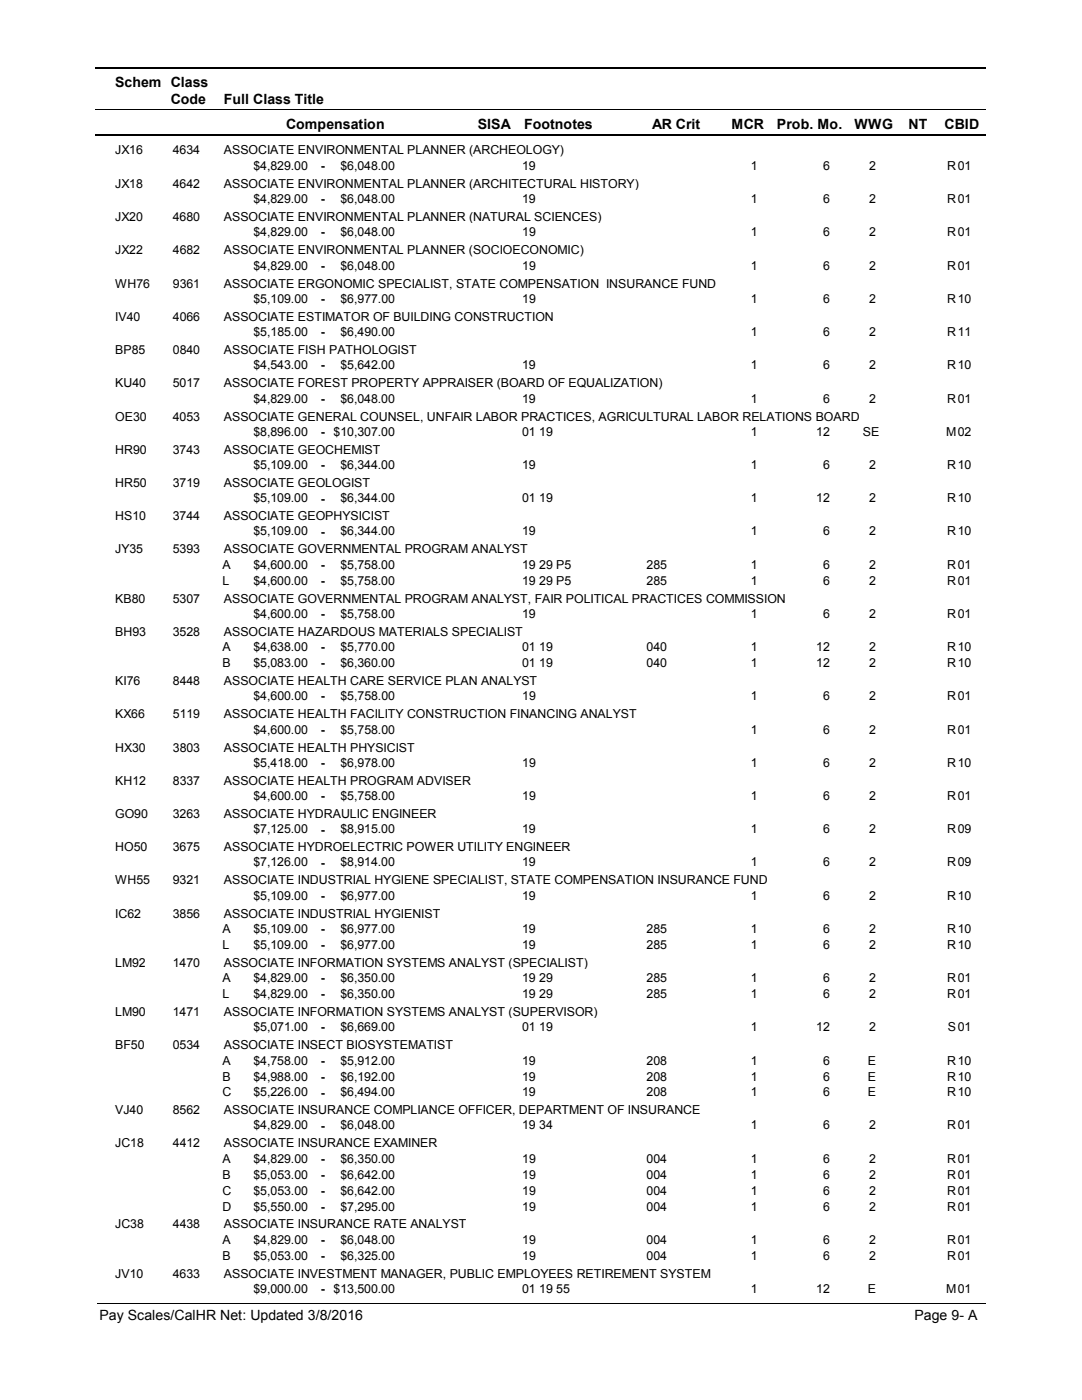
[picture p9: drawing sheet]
<svg xmlns="http://www.w3.org/2000/svg" width="216mm" height="279mm" viewBox="0 0 216 279" stroke-linecap="round" stroke-linejoin="round" font-family="sans-serif">
<defs><g id="words">
<g font-size="2.8">
<text x="23" y="17.3">Schem Class</text>
<text x="34.1" y="20.7">Code</text>
<text x="44.6" y="20.7">Full Class Title</text>
<text x="57.1" y="25.7">Compensation</text>
<text x="95.3" y="25.7">SISA</text>
<text x="104.6" y="25.7">Footnotes</text>
<text x="130.2" y="25.7">AR Crit</text>
<text x="146" y="25.7">MCR</text>
<text x="155.1" y="25.7">Prob. Mo.</text>
<text x="170.5" y="25.7">WWG</text>
<text x="181.3" y="25.7">NT</text>
<text x="188.5" y="25.7">CBID</text>
<text x="19.8" y="263.4">Pay Scales/CalHR Net: Updated 3/8/2016</text>
<text x="182.5" y="263.4">Page 9- A</text>
</g>
<g font-size="2.5">
<text x="23" y="30.8">JX16</text>
<text x="34.5" y="30.8">4634</text>
<text x="44.7" y="30.8">ASSOCIATE ENVIRONMENTAL PLANNER (ARCHEOLOGY)</text>
<text x="50.6" y="33.9">$4,829.00</text>
<text x="64" y="33.9">-</text>
<text x="67.9" y="33.9">$6,048.00</text>
<text x="104.2" y="33.9">19</text>
<text x="149.8" y="33.9">1</text>
<text x="164.3" y="33.9">6</text>
<text x="173.5" y="33.9">2</text>
<text x="189" y="33.9">R</text>
<text x="191.1" y="33.9">01</text>
<text x="23" y="37.5">JX18</text>
<text x="34.5" y="37.5">4642</text>
<text x="44.7" y="37.5">ASSOCIATE ENVIRONMENTAL PLANNER (ARCHITECTURAL HISTORY)</text>
<text x="50.6" y="40.5">$4,829.00</text>
<text x="64" y="40.6">-</text>
<text x="67.9" y="40.5">$6,048.00</text>
<text x="104.2" y="40.5">19</text>
<text x="149.8" y="40.5">1</text>
<text x="164.3" y="40.5">6</text>
<text x="173.5" y="40.5">2</text>
<text x="189" y="40.5">R</text>
<text x="191.1" y="40.5">01</text>
<text x="23" y="44.1">JX20</text>
<text x="34.5" y="44.1">4680</text>
<text x="44.7" y="44.1">ASSOCIATE ENVIRONMENTAL PLANNER (NATURAL SCIENCES)</text>
<text x="50.6" y="47.2">$4,829.00</text>
<text x="64" y="47.2">-</text>
<text x="67.9" y="47.2">$6,048.00</text>
<text x="104.2" y="47.2">19</text>
<text x="149.8" y="47.2">1</text>
<text x="164.3" y="47.2">6</text>
<text x="173.5" y="47.2">2</text>
<text x="189" y="47.2">R</text>
<text x="191.1" y="47.2">01</text>
<text x="23" y="50.7">JX22</text>
<text x="34.5" y="50.7">4682</text>
<text x="44.7" y="50.7">ASSOCIATE ENVIRONMENTAL PLANNER (SOCIOECONOMIC)</text>
<text x="50.6" y="53.8">$4,829.00</text>
<text x="64" y="53.8">-</text>
<text x="67.9" y="53.8">$6,048.00</text>
<text x="104.2" y="53.8">19</text>
<text x="149.8" y="53.8">1</text>
<text x="164.3" y="53.8">6</text>
<text x="173.5" y="53.8">2</text>
<text x="189" y="53.8">R</text>
<text x="191.1" y="53.8">01</text>
<text x="23" y="57.4">WH76</text>
<text x="34.5" y="57.4">9361</text>
<text x="44.7" y="57.4">ASSOCIATE ERGONOMIC SPECIALIST, STATE COMPENSATION INSURANCE FUND</text>
<text x="23" y="64">IV40</text>
<text x="34.5" y="64">4066</text>
<text x="44.7" y="64">ASSOCIATE ESTIMATOR OF BUILDING CONSTRUCTION</text>
<text x="50.6" y="60.4">$5,109.00</text>
<text x="64" y="60.5">-</text>
<text x="67.9" y="60.4">$6,977.00</text>
<text x="104.2" y="60.4">19</text>
<text x="149.8" y="60.4">1</text>
<text x="164.3" y="60.4">6</text>
<text x="173.5" y="60.4">2</text>
<text x="189" y="60.4">R</text>
<text x="191.1" y="60.4">10</text>
<text x="23" y="70.6">BP85</text>
<text x="34.5" y="70.6">0840</text>
<text x="44.7" y="70.6">ASSOCIATE FISH PATHOLOGIST</text>
<text x="50.6" y="67.1">$5,185.00</text>
<text x="64" y="67.1">-</text>
<text x="67.9" y="67.1">$6,490.00</text>
<text x="149.8" y="67.1">1</text>
<text x="164.3" y="67.1">6</text>
<text x="173.5" y="67.1">2</text>
<text x="189" y="67.1">R</text>
<text x="191.1" y="67.1">11</text>
<text x="23" y="77.3">KU40</text>
<text x="34.5" y="77.3">5017</text>
<text x="44.7" y="77.3">ASSOCIATE FOREST PROPERTY APPRAISER (BOARD OF EQUALIZATION)</text>
<text x="50.6" y="73.7">$4,543.00</text>
<text x="64" y="73.7">-</text>
<text x="67.9" y="73.7">$5,642.00</text>
<text x="104.2" y="73.7">19</text>
<text x="149.8" y="73.7">1</text>
<text x="164.3" y="73.7">6</text>
<text x="173.5" y="73.7">2</text>
<text x="189" y="73.7">R</text>
<text x="191.1" y="73.7">10</text>
<text x="23" y="83.9">OE30</text>
<text x="34.5" y="83.9">4053</text>
<text x="44.7" y="83.9">ASSOCIATE GENERAL COUNSEL, UNFAIR LABOR PRACTICES, AGRICULTURAL LABOR RELATIONS BOARD</text>
<text x="50.6" y="80.3">$4,829.00</text>
<text x="64" y="80.4">-</text>
<text x="67.9" y="80.3">$6,048.00</text>
<text x="104.2" y="80.3">19</text>
<text x="149.8" y="80.3">1</text>
<text x="164.3" y="80.3">6</text>
<text x="173.5" y="80.3">2</text>
<text x="189" y="80.3">R</text>
<text x="191.1" y="80.3">01</text>
<text x="50.6" y="87">$8,896.00</text>
<text x="64" y="87">-</text>
<text x="66.6" y="87">$10,307.00</text>
<text x="104.2" y="87">01 19</text>
<text x="149.8" y="87">1</text>
<text x="162.9" y="87">12</text>
<text x="172.2" y="87">SE</text>
<text x="188.8" y="87">M</text>
<text x="191.1" y="87">02</text>
<text x="23" y="90.5">HR90</text>
<text x="34.5" y="90.5">3743</text>
<text x="44.7" y="90.5">ASSOCIATE GEOCHEMIST</text>
<text x="50.6" y="93.6">$5,109.00</text>
<text x="64" y="93.6">-</text>
<text x="67.9" y="93.6">$6,344.00</text>
<text x="104.2" y="93.6">19</text>
<text x="149.8" y="93.6">1</text>
<text x="164.3" y="93.6">6</text>
<text x="173.5" y="93.6">2</text>
<text x="189" y="93.6">R</text>
<text x="191.1" y="93.6">10</text>
<text x="23" y="97.2">HR50</text>
<text x="34.5" y="97.2">3719</text>
<text x="44.7" y="97.2">ASSOCIATE GEOLOGIST</text>
<text x="50.6" y="100.3">$5,109.00</text>
<text x="64" y="100.3">-</text>
<text x="67.9" y="100.3">$6,344.00</text>
<text x="104.2" y="100.3">01 19</text>
<text x="149.8" y="100.3">1</text>
<text x="162.9" y="100.3">12</text>
<text x="173.5" y="100.3">2</text>
<text x="189" y="100.3">R</text>
<text x="191.1" y="100.3">10</text>
<text x="23" y="103.8">HS10</text>
<text x="34.5" y="103.8">3744</text>
<text x="44.7" y="103.8">ASSOCIATE GEOPHYSICIST</text>
<text x="50.6" y="106.9">$5,109.00</text>
<text x="64" y="106.9">-</text>
<text x="67.9" y="106.9">$6,344.00</text>
<text x="104.2" y="106.9">19</text>
<text x="149.8" y="106.9">1</text>
<text x="164.3" y="106.9">6</text>
<text x="173.5" y="106.9">2</text>
<text x="189" y="106.9">R</text>
<text x="191.1" y="106.9">10</text>
<text x="23" y="110.4">JY35</text>
<text x="34.5" y="110.4">5393</text>
<text x="44.4" y="113.5">A</text>
<text x="44.7" y="110.4">ASSOCIATE GOVERNMENTAL PROGRAM ANALYST</text>
<text x="50.6" y="113.5">$4,600.00</text>
<text x="64" y="113.5">-</text>
<text x="67.9" y="113.5">$5,758.00</text>
<text x="104.2" y="113.5">19 29 P5</text>
<text x="129" y="113.5">285</text>
<text x="149.8" y="113.5">1</text>
<text x="164.3" y="113.5">6</text>
<text x="173.5" y="113.5">2</text>
<text x="189" y="113.5">R</text>
<text x="191.1" y="113.5">01</text>
<text x="44.4" y="116.7">L</text>
<text x="50.6" y="116.7">$4,600.00</text>
<text x="64" y="116.7">-</text>
<text x="67.9" y="116.7">$5,758.00</text>
<text x="104.2" y="116.7">19 29 P5</text>
<text x="129" y="116.7">285</text>
<text x="149.8" y="116.7">1</text>
<text x="164.3" y="116.7">6</text>
<text x="173.5" y="116.7">2</text>
<text x="189" y="116.7">R</text>
<text x="191.1" y="116.7">01</text>
<text x="23" y="120.3">KB80</text>
<text x="34.5" y="120.3">5307</text>
<text x="44.7" y="120.3">ASSOCIATE GOVERNMENTAL PROGRAM ANALYST, FAIR POLITICAL PRACTICES COMMISSION</text>
<text x="50.6" y="123.3">$4,600.00</text>
<text x="64" y="123.4">-</text>
<text x="67.9" y="123.3">$5,758.00</text>
<text x="104.2" y="123.3">19</text>
<text x="149.8" y="123.3">1</text>
<text x="164.3" y="123.3">6</text>
<text x="173.5" y="123.3">2</text>
<text x="189" y="123.3">R</text>
<text x="191.1" y="123.3">01</text>
<text x="23" y="126.9">BH93</text>
<text x="34.5" y="126.9">3528</text>
<text x="44.4" y="129.9">A</text>
<text x="44.7" y="126.9">ASSOCIATE HAZARDOUS MATERIALS SPECIALIST</text>
<text x="50.6" y="129.9">$4,638.00</text>
<text x="64" y="130">-</text>
<text x="67.9" y="129.9">$5,770.00</text>
<text x="104.2" y="129.9">01 19</text>
<text x="129" y="129.9">040</text>
<text x="149.8" y="129.9">1</text>
<text x="162.9" y="129.9">12</text>
<text x="173.5" y="129.9">2</text>
<text x="189" y="129.9">R</text>
<text x="191.1" y="129.9">10</text>
<text x="23" y="136.7">KI76</text>
<text x="34.5" y="136.7">8448</text>
<text x="44.4" y="133.1">B</text>
<text x="44.7" y="136.7">ASSOCIATE HEALTH CARE SERVICE PLAN ANALYST</text>
<text x="50.6" y="133.1">$5,083.00</text>
<text x="64" y="133.2">-</text>
<text x="67.9" y="133.1">$6,360.00</text>
<text x="104.2" y="133.1">01 19</text>
<text x="129" y="133.1">040</text>
<text x="149.8" y="133.1">1</text>
<text x="162.9" y="133.1">12</text>
<text x="173.5" y="133.1">2</text>
<text x="189" y="133.1">R</text>
<text x="191.1" y="133.1">10</text>
<text x="23" y="143.3">KX66</text>
<text x="34.5" y="143.3">5119</text>
<text x="44.7" y="143.3">ASSOCIATE HEALTH FACILITY CONSTRUCTION FINANCING ANALYST</text>
<text x="50.6" y="139.8">$4,600.00</text>
<text x="64" y="139.8">-</text>
<text x="67.9" y="139.8">$5,758.00</text>
<text x="104.2" y="139.8">19</text>
<text x="149.8" y="139.8">1</text>
<text x="164.3" y="139.8">6</text>
<text x="173.5" y="139.8">2</text>
<text x="189" y="139.8">R</text>
<text x="191.1" y="139.8">01</text>
<text x="23" y="150">HX30</text>
<text x="34.5" y="150">3803</text>
<text x="44.7" y="150">ASSOCIATE HEALTH PHYSICIST</text>
<text x="50.6" y="146.4">$4,600.00</text>
<text x="64" y="146.4">-</text>
<text x="67.9" y="146.4">$5,758.00</text>
<text x="149.8" y="146.4">1</text>
<text x="164.3" y="146.4">6</text>
<text x="173.5" y="146.4">2</text>
<text x="189" y="146.4">R</text>
<text x="191.1" y="146.4">01</text>
<text x="50.6" y="153">$5,418.00</text>
<text x="64" y="153.1">-</text>
<text x="67.9" y="153">$6,978.00</text>
<text x="104.2" y="153">19</text>
<text x="149.8" y="153">1</text>
<text x="164.3" y="153">6</text>
<text x="173.5" y="153">2</text>
<text x="189" y="153">R</text>
<text x="191.1" y="153">10</text>
<text x="23" y="156.6">KH12</text>
<text x="34.5" y="156.6">8337</text>
<text x="44.7" y="156.6">ASSOCIATE HEALTH PROGRAM ADVISER</text>
<text x="50.6" y="159.7">$4,600.00</text>
<text x="64" y="159.7">-</text>
<text x="67.9" y="159.7">$5,758.00</text>
<text x="104.2" y="159.7">19</text>
<text x="149.8" y="159.7">1</text>
<text x="164.3" y="159.7">6</text>
<text x="173.5" y="159.7">2</text>
<text x="189" y="159.7">R</text>
<text x="191.1" y="159.7">01</text>
<text x="23" y="163.3">GO90</text>
<text x="34.5" y="163.3">3263</text>
<text x="44.7" y="163.3">ASSOCIATE HYDRAULIC ENGINEER</text>
<text x="50.6" y="166.3">$7,125.00</text>
<text x="64" y="166.4">-</text>
<text x="67.9" y="166.3">$8,915.00</text>
<text x="104.2" y="166.3">19</text>
<text x="149.8" y="166.3">1</text>
<text x="164.3" y="166.3">6</text>
<text x="173.5" y="166.3">2</text>
<text x="189" y="166.3">R</text>
<text x="191.1" y="166.3">09</text>
<text x="23" y="169.9">HO50</text>
<text x="34.5" y="169.9">3675</text>
<text x="44.7" y="169.9">ASSOCIATE HYDROELECTRIC POWER UTILITY ENGINEER</text>
<text x="50.6" y="172.9">$7,126.00</text>
<text x="64" y="173">-</text>
<text x="67.9" y="172.9">$8,914.00</text>
<text x="104.2" y="172.9">19</text>
<text x="149.8" y="172.9">1</text>
<text x="164.3" y="172.9">6</text>
<text x="173.5" y="172.9">2</text>
<text x="189" y="172.9">R</text>
<text x="191.1" y="172.9">09</text>
<text x="23" y="176.5">WH55</text>
<text x="34.5" y="176.5">9321</text>
<text x="44.7" y="176.5">ASSOCIATE INDUSTRIAL HYGIENE SPECIALIST, STATE COMPENSATION INSURANCE FUND</text>
<text x="50.6" y="179.6">$5,109.00</text>
<text x="64" y="179.6">-</text>
<text x="67.9" y="179.6">$6,977.00</text>
<text x="104.2" y="179.6">19</text>
<text x="149.8" y="179.6">1</text>
<text x="164.3" y="179.6">6</text>
<text x="173.5" y="179.6">2</text>
<text x="189" y="179.6">R</text>
<text x="191.1" y="179.6">10</text>
<text x="23" y="183.2">IC62</text>
<text x="34.5" y="183.2">3856</text>
<text x="44.7" y="183.2">ASSOCIATE INDUSTRIAL HYGIENIST</text>
<text x="44.4" y="186.2">A</text>
<text x="44.4" y="189.4">L</text>
<text x="50.6" y="186.2">$5,109.00</text>
<text x="50.6" y="189.4">$5,109.00</text>
<text x="64" y="186.3">-</text>
<text x="64" y="189.4">-</text>
<text x="67.9" y="186.2">$6,977.00</text>
<text x="67.9" y="189.4">$6,977.00</text>
<text x="104.2" y="186.2">19</text>
<text x="104.2" y="189.4">19</text>
<text x="129" y="186.2">285</text>
<text x="129" y="189.4">285</text>
<text x="149.8" y="186.2">1</text>
<text x="149.8" y="189.4">1</text>
<text x="164.3" y="186.2">6</text>
<text x="164.3" y="189.4">6</text>
<text x="173.5" y="186.2">2</text>
<text x="173.5" y="189.4">2</text>
<text x="189" y="186.2">R</text>
<text x="189" y="189.4">R</text>
<text x="191.1" y="186.2">10</text>
<text x="191.1" y="189.4">10</text>
<text x="23" y="193">LM92</text>
<text x="34.5" y="193">1470</text>
<text x="44.4" y="196">A</text>
<text x="44.7" y="193">ASSOCIATE INFORMATION SYSTEMS ANALYST (SPECIALIST)</text>
<text x="50.6" y="196">$4,829.00</text>
<text x="64" y="196">-</text>
<text x="67.9" y="196">$6,350.00</text>
<text x="104.2" y="196">19 29</text>
<text x="129" y="196">285</text>
<text x="149.8" y="196">1</text>
<text x="164.3" y="196">6</text>
<text x="173.5" y="196">2</text>
<text x="189" y="196">R</text>
<text x="191.1" y="196">01</text>
<text x="23" y="202.8">LM90</text>
<text x="34.5" y="202.8">1471</text>
<text x="44.4" y="199.2">L</text>
<text x="44.7" y="202.8">ASSOCIATE INFORMATION SYSTEMS ANALYST (SUPERVISOR)</text>
<text x="50.6" y="199.2">$4,829.00</text>
<text x="64" y="199.2">-</text>
<text x="67.9" y="199.2">$6,350.00</text>
<text x="104.2" y="199.2">19 29</text>
<text x="129" y="199.2">285</text>
<text x="149.8" y="199.2">1</text>
<text x="164.3" y="199.2">6</text>
<text x="173.5" y="199.2">2</text>
<text x="189" y="199.2">R</text>
<text x="191.1" y="199.2">01</text>
<text x="23" y="209.4">BF50</text>
<text x="34.5" y="209.4">0534</text>
<text x="44.7" y="209.4">ASSOCIATE INSECT BIOSYSTEMATIST</text>
<text x="50.6" y="205.8">$5,071.00</text>
<text x="64" y="205.9">-</text>
<text x="67.9" y="205.8">$6,669.00</text>
<text x="104.2" y="205.8">01 19</text>
<text x="149.8" y="205.8">1</text>
<text x="162.9" y="205.8">12</text>
<text x="173.5" y="205.8">2</text>
<text x="189.2" y="205.8">S</text>
<text x="191.1" y="205.8">01</text>
<text x="44.4" y="212.5">A</text>
<text x="44.4" y="215.7">B</text>
<text x="50.6" y="212.5">$4,758.00</text>
<text x="50.6" y="215.7">$4,988.00</text>
<text x="64" y="212.5">-</text>
<text x="64" y="215.7">-</text>
<text x="67.9" y="212.5">$5,912.00</text>
<text x="67.9" y="215.7">$6,192.00</text>
<text x="104.2" y="212.5">19</text>
<text x="104.2" y="215.7">19</text>
<text x="129" y="212.5">208</text>
<text x="129" y="215.7">208</text>
<text x="149.8" y="212.5">1</text>
<text x="149.8" y="215.7">1</text>
<text x="164.3" y="212.5">6</text>
<text x="164.3" y="215.7">6</text>
<text x="173.2" y="212.5">E</text>
<text x="173.2" y="215.7">E</text>
<text x="189" y="212.5">R</text>
<text x="189" y="215.7">R</text>
<text x="191.1" y="212.5">10</text>
<text x="191.1" y="215.7">10</text>
<text x="44.4" y="218.8">C</text>
<text x="50.6" y="218.8">$5,226.00</text>
<text x="64" y="218.9">-</text>
<text x="67.9" y="218.8">$6,494.00</text>
<text x="104.2" y="218.8">19</text>
<text x="129" y="218.8">208</text>
<text x="149.8" y="218.8">1</text>
<text x="164.3" y="218.8">6</text>
<text x="173.2" y="218.8">E</text>
<text x="189" y="218.8">R</text>
<text x="191.1" y="218.8">10</text>
<text x="23" y="222.4">VJ40</text>
<text x="34.5" y="222.4">8562</text>
<text x="44.7" y="222.4">ASSOCIATE INSURANCE COMPLIANCE OFFICER, DEPARTMENT OF INSURANCE</text>
<text x="50.6" y="225.4">$4,829.00</text>
<text x="64" y="225.5">-</text>
<text x="67.9" y="225.4">$6,048.00</text>
<text x="104.2" y="225.4">19 34</text>
<text x="149.8" y="225.4">1</text>
<text x="164.3" y="225.4">6</text>
<text x="173.5" y="225.4">2</text>
<text x="189" y="225.4">R</text>
<text x="191.1" y="225.4">01</text>
<text x="23" y="229">JC18</text>
<text x="34.5" y="229">4412</text>
<text x="44.4" y="232.1">A</text>
<text x="44.7" y="229">ASSOCIATE INSURANCE EXAMINER</text>
<text x="50.6" y="232.1">$4,829.00</text>
<text x="64" y="232.1">-</text>
<text x="67.9" y="232.1">$6,350.00</text>
<text x="104.2" y="232.1">19</text>
<text x="129" y="232.1">004</text>
<text x="149.8" y="232.1">1</text>
<text x="164.3" y="232.1">6</text>
<text x="173.5" y="232.1">2</text>
<text x="189" y="232.1">R</text>
<text x="191.1" y="232.1">01</text>
<text x="44.4" y="235.3">B</text>
<text x="44.4" y="238.4">C</text>
<text x="50.6" y="235.3">$5,053.00</text>
<text x="50.6" y="238.4">$5,053.00</text>
<text x="64" y="235.3">-</text>
<text x="64" y="238.5">-</text>
<text x="67.9" y="235.3">$6,642.00</text>
<text x="67.9" y="238.4">$6,642.00</text>
<text x="104.2" y="235.3">19</text>
<text x="104.2" y="238.4">19</text>
<text x="129" y="235.3">004</text>
<text x="129" y="238.4">004</text>
<text x="149.8" y="235.3">1</text>
<text x="149.8" y="238.4">1</text>
<text x="164.3" y="235.3">6</text>
<text x="164.3" y="238.4">6</text>
<text x="173.5" y="235.3">2</text>
<text x="173.5" y="238.4">2</text>
<text x="189" y="235.3">R</text>
<text x="189" y="238.4">R</text>
<text x="191.1" y="235.3">01</text>
<text x="191.1" y="238.4">01</text>
<text x="23" y="245.2">JC38</text>
<text x="34.5" y="245.2">4438</text>
<text x="44.4" y="241.6">D</text>
<text x="44.7" y="245.2">ASSOCIATE INSURANCE RATE ANALYST</text>
<text x="50.6" y="241.6">$5,550.00</text>
<text x="64" y="241.6">-</text>
<text x="67.9" y="241.6">$7,295.00</text>
<text x="104.2" y="241.6">19</text>
<text x="129" y="241.6">004</text>
<text x="149.8" y="241.6">1</text>
<text x="164.3" y="241.6">6</text>
<text x="173.5" y="241.6">2</text>
<text x="189" y="241.6">R</text>
<text x="191.1" y="241.6">01</text>
<text x="44.4" y="248.3">A</text>
<text x="44.4" y="251.4">B</text>
<text x="50.6" y="248.3">$4,829.00</text>
<text x="50.6" y="251.4">$5,053.00</text>
<text x="64" y="248.3">-</text>
<text x="64" y="251.5">-</text>
<text x="67.9" y="248.3">$6,048.00</text>
<text x="67.9" y="251.4">$6,325.00</text>
<text x="104.2" y="248.3">19</text>
<text x="104.2" y="251.4">19</text>
<text x="129" y="248.3">004</text>
<text x="129" y="251.4">004</text>
<text x="149.8" y="248.3">1</text>
<text x="149.8" y="251.4">1</text>
<text x="164.3" y="248.3">6</text>
<text x="164.3" y="251.4">6</text>
<text x="173.5" y="248.3">2</text>
<text x="173.5" y="251.4">2</text>
<text x="189" y="248.3">R</text>
<text x="189" y="251.4">R</text>
<text x="191.1" y="248.3">01</text>
<text x="191.1" y="251.4">01</text>
<text x="23" y="255">JV10</text>
<text x="34.5" y="255">4633</text>
<text x="44.7" y="255">ASSOCIATE INVESTMENT MANAGER, PUBLIC EMPLOYEES RETIREMENT SYSTEM</text>
<text x="50.6" y="258">$9,000.00</text>
<text x="64" y="258.1">-</text>
<text x="66.6" y="258">$13,500.00</text>
<text x="104.2" y="258">01 19 55</text>
<text x="149.8" y="258">1</text>
<text x="162.9" y="258">12</text>
<text x="173.2" y="258">E</text>
<text x="188.8" y="258">M</text>
<text x="191.1" y="258">01</text>
</g>
</g></defs>
<path d="M19 13.5h177.7M19 27h177.7" fill="none" stroke="#000" stroke-width=".36"/>
<path d="M19 21.9h177.7" fill="none" stroke="#000" stroke-width=".2"/>
<g fill="#fff">
<path d="M46.8 31.3h16.3v3h-16.3z" fill-rule="evenodd"/>
<path d="M190.8 31.3h4.1v3h-4.1z" fill-rule="evenodd"/>
<path d="M46.8 37.9h16.3v3h-16.3z" fill-rule="evenodd"/>
<path d="M190.8 37.9h4.1v3h-4.1z" fill-rule="evenodd"/>
<path d="M46.8 44.5h16.3v3h-16.3z" fill-rule="evenodd"/>
<path d="M190.8 44.5h4.1v3h-4.1z" fill-rule="evenodd"/>
<path d="M46.8 51.2h16.3v3h-16.3z" fill-rule="evenodd"/>
<path d="M190.8 51.2h4.1v3h-4.1z" fill-rule="evenodd"/>
<path d="M46.8 57.8h16.3v3h-16.3z" fill-rule="evenodd"/>
<path d="M190.8 57.8h4.1v3h-4.1z" fill-rule="evenodd"/>
<path d="M46.8 64.4h16.3v3h-16.3z" fill-rule="evenodd"/>
<path d="M190.8 64.4h4.1v3h-4.1z" fill-rule="evenodd"/>
<path d="M46.8 71.1h16.3v3h-16.3z" fill-rule="evenodd"/>
<path d="M190.8 71.1h4.1v3h-4.1z" fill-rule="evenodd"/>
<path d="M46.8 77.7h16.3v3h-16.3z" fill-rule="evenodd"/>
<path d="M190.8 77.7h4.1v3h-4.1z" fill-rule="evenodd"/>
<path d="M46.8 84.3h16.3v3h-16.3z" fill-rule="evenodd"/>
<path d="M190.8 84.3h4.1v3h-4.1z" fill-rule="evenodd"/>
<path d="M46.8 91h16.3v3h-16.3z" fill-rule="evenodd"/>
<path d="M190.8 91h4.1v3h-4.1z" fill-rule="evenodd"/>
<path d="M46.8 97.6h16.3v3h-16.3z" fill-rule="evenodd"/>
<path d="M190.8 97.6h4.1v3h-4.1z" fill-rule="evenodd"/>
<path d="M46.8 104.2h16.3v3h-16.3z" fill-rule="evenodd"/>
<path d="M190.8 104.2h4.1v3h-4.1z" fill-rule="evenodd"/>
<path d="M46.8 110.9h16.3v3h-16.3z" fill-rule="evenodd"/>
<path d="M190.8 110.9h4.1v3h-4.1z" fill-rule="evenodd"/>
<path d="M46.8 114.1h16.3v3h-16.3z" fill-rule="evenodd"/>
<path d="M190.8 114.1h4.1v3h-4.1z" fill-rule="evenodd"/>
<path d="M46.8 120.7h16.3v3h-16.3z" fill-rule="evenodd"/>
<path d="M190.8 120.7h4.1v3h-4.1z" fill-rule="evenodd"/>
<path d="M46.8 127.3h16.3v3h-16.3z" fill-rule="evenodd"/>
<path d="M190.8 127.3h4.1v3h-4.1z" fill-rule="evenodd"/>
<path d="M46.8 130.5h16.3v3h-16.3z" fill-rule="evenodd"/>
<path d="M190.8 130.5h4.1v3h-4.1z" fill-rule="evenodd"/>
<path d="M46.8 137.2h16.3v2.9h-16.3z" fill-rule="evenodd"/>
<path d="M190.8 137.2h4.1v2.9h-4.1z" fill-rule="evenodd"/>
<path d="M46.8 143.8h16.3v3h-16.3z" fill-rule="evenodd"/>
<path d="M190.8 143.8h4.1v3h-4.1z" fill-rule="evenodd"/>
<path d="M46.8 150.4h16.3v3h-16.3z" fill-rule="evenodd"/>
<path d="M190.8 150.4h4.1v3h-4.1z" fill-rule="evenodd"/>
<path d="M46.8 157.1h16.3v2.9h-16.3z" fill-rule="evenodd"/>
<path d="M190.8 157.1h4.1v2.9h-4.1z" fill-rule="evenodd"/>
<path d="M46.8 163.7h16.3v3h-16.3z" fill-rule="evenodd"/>
<path d="M190.8 163.7h4.1v3h-4.1z" fill-rule="evenodd"/>
<path d="M46.8 170.3h16.3v3h-16.3z" fill-rule="evenodd"/>
<path d="M190.8 170.3h4.1v3h-4.1z" fill-rule="evenodd"/>
<path d="M46.8 177h16.3v2.9h-16.3z" fill-rule="evenodd"/>
<path d="M190.8 177h4.1v2.9h-4.1z" fill-rule="evenodd"/>
<path d="M46.8 183.6h16.3v3h-16.3z" fill-rule="evenodd"/>
<path d="M190.8 183.6h4.1v3h-4.1z" fill-rule="evenodd"/>
<path d="M46.8 186.8h16.3v3h-16.3z" fill-rule="evenodd"/>
<path d="M190.8 186.8h4.1v3h-4.1z" fill-rule="evenodd"/>
<path d="M46.8 193.4h16.3v3h-16.3z" fill-rule="evenodd"/>
<path d="M190.8 193.4h4.1v3h-4.1z" fill-rule="evenodd"/>
<path d="M46.8 196.6h16.3v2.9h-16.3z" fill-rule="evenodd"/>
<path d="M190.8 196.6h4.1v2.9h-4.1z" fill-rule="evenodd"/>
<path d="M46.8 203.2h16.3v3h-16.3z" fill-rule="evenodd"/>
<path d="M190.8 203.2h4.1v3h-4.1z" fill-rule="evenodd"/>
<path d="M46.8 209.9h16.3v3h-16.3z" fill-rule="evenodd"/>
<path d="M190.8 209.9h4.1v3h-4.1z" fill-rule="evenodd"/>
<path d="M46.8 213h16.3v3h-16.3z" fill-rule="evenodd"/>
<path d="M190.8 213h4.1v3h-4.1z" fill-rule="evenodd"/>
<path d="M46.8 216.2h16.3v3h-16.3z" fill-rule="evenodd"/>
<path d="M190.8 216.2h4.1v3h-4.1z" fill-rule="evenodd"/>
<path d="M46.8 222.8h16.3v3h-16.3z" fill-rule="evenodd"/>
<path d="M190.8 222.8h4.1v3h-4.1z" fill-rule="evenodd"/>
<path d="M46.8 229.5h16.3v3h-16.3z" fill-rule="evenodd"/>
<path d="M190.8 229.5h4.1v3h-4.1z" fill-rule="evenodd"/>
<path d="M46.8 232.7h16.3v2.9h-16.3z" fill-rule="evenodd"/>
<path d="M190.8 232.7h4.1v2.9h-4.1z" fill-rule="evenodd"/>
<path d="M46.8 235.8h16.3v3h-16.3z" fill-rule="evenodd"/>
<path d="M190.8 235.8h4.1v3h-4.1z" fill-rule="evenodd"/>
<path d="M46.8 239h16.3v3h-16.3z" fill-rule="evenodd"/>
<path d="M190.8 239h4.1v3h-4.1z" fill-rule="evenodd"/>
<path d="M46.8 245.7h16.3v2.9h-16.3z" fill-rule="evenodd"/>
<path d="M190.8 245.7h4.1v2.9h-4.1z" fill-rule="evenodd"/>
<path d="M46.8 248.8h16.3v3h-16.3z" fill-rule="evenodd"/>
<path d="M190.8 248.8h4.1v3h-4.1z" fill-rule="evenodd"/>
<path d="M46.8 255.4h16.3v3h-16.3z" fill-rule="evenodd"/>
<path d="M190.8 255.4h4.1v3h-4.1z" fill-rule="evenodd"/>
</g>
<path d="M19.5 260.1h177.2" fill="none" stroke="#000" stroke-width=".2"/>
<use href="#words"/>
</svg>
